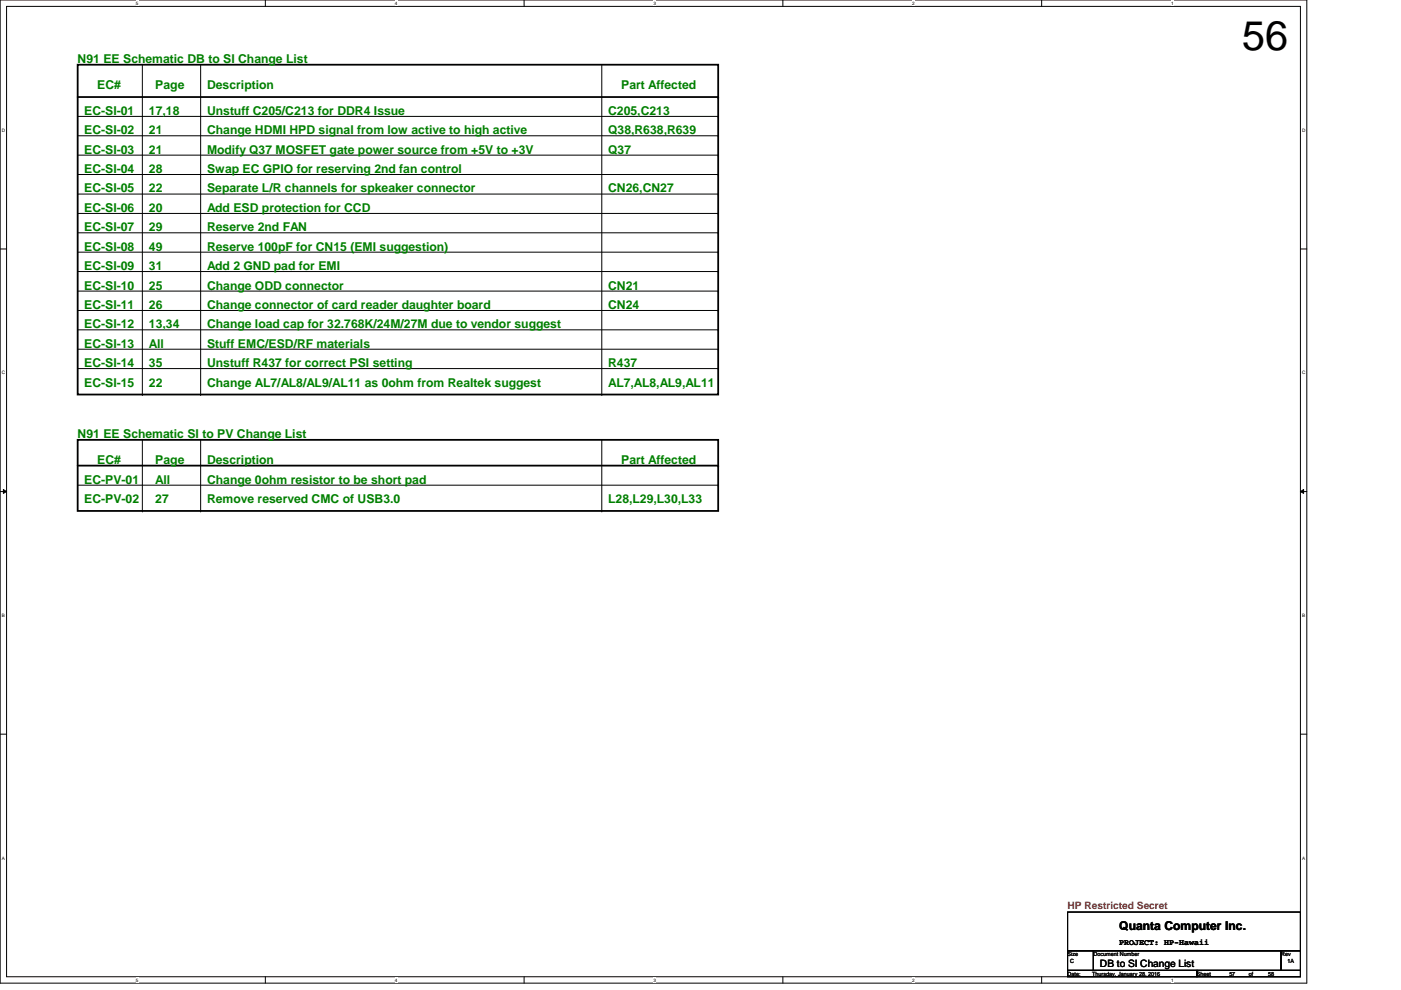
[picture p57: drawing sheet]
<svg xmlns="http://www.w3.org/2000/svg" width="297mm" height="210mm" viewBox="0 0 297 210" stroke-linecap="round" stroke-linejoin="round" font-family="sans-serif">
<defs><g id="words">
<text font-size="8.8" x="263.4" y="10.5">56</text>
<g font-size="2.6" fill="#008000">
<text x="16.5" y="13.4">N91 EE Schematic DB to SI Change List</text>
<text x="20.6" y="18.8">EC#</text>
<text x="32.9" y="18.8">Page</text>
<text x="43.9" y="18.8">Description</text>
<text x="131.7" y="18.8">Part Affected</text>
<text x="17.9" y="24.3">EC-SI-01</text>
<text x="17.9" y="28.4">EC-SI-02</text>
<text x="31.6" y="24.3">17,18</text>
<text x="31.6" y="28.4">21</text>
<text x="43.9" y="28.4">Change HDMI HPD signal from low active to high active</text>
<text x="43.9" y="24.3">Unstuff C205/C213 for DDR4 Issue</text>
<text x="128.9" y="24.3">C205,C213</text>
<text x="128.9" y="28.4">Q38,R638,R639</text>
<text x="17.9" y="32.6">EC-SI-03</text>
<text x="31.6" y="32.6">21</text>
<text x="43.9" y="32.6">Modify Q37 MOSFET gate power source from +5V to +3V</text>
<text x="128.9" y="32.6">Q37</text>
<text x="17.9" y="36.7">EC-SI-04</text>
<text x="17.9" y="40.8">EC-SI-05</text>
<text x="31.6" y="36.7">28</text>
<text x="31.6" y="40.8">22</text>
<text x="43.9" y="36.7">Swap EC GPIO for reserving 2nd fan control</text>
<text x="43.9" y="40.8">Separate L/R channels for spkeaker connector</text>
<text x="128.9" y="40.8">CN26,CN27</text>
<text x="17.9" y="44.9">EC-SI-06</text>
<text x="31.6" y="44.9">20</text>
<text x="43.9" y="44.9">Add ESD protection for CCD</text>
<text x="17.9" y="49">EC-SI-07</text>
<text x="17.9" y="53.1">EC-SI-08</text>
<text x="31.6" y="49">29</text>
<text x="31.6" y="53.1">49</text>
<text x="43.9" y="49">Reserve 2nd FAN</text>
<text x="43.9" y="53.1">Reserve 100pF for CN15 (EMI suggestion)</text>
<text x="17.9" y="57.3">EC-SI-09</text>
<text x="31.6" y="57.3">31</text>
<text x="43.9" y="57.3">Add 2 GND pad for EMI</text>
<text x="17.9" y="61.4">EC-SI-10</text>
<text x="17.9" y="65.5">EC-SI-11</text>
<text x="31.6" y="61.4">25</text>
<text x="31.6" y="65.5">26</text>
<text x="43.9" y="61.4">Change ODD connector</text>
<text x="43.9" y="65.5">Change connector of card reader daughter board</text>
<text x="128.9" y="65.5">CN24</text>
<text x="128.9" y="61.4">CN21</text>
<text x="17.9" y="69.6">EC-SI-12</text>
<text x="31.6" y="69.6">13,34</text>
<text x="43.9" y="69.6">Change load cap for 32.768K/24M/27M due to vendor suggest</text>
<text x="17.9" y="73.7">EC-SI-13</text>
<text x="17.9" y="77.9">EC-SI-14</text>
<text x="31.6" y="73.7">All</text>
<text x="31.6" y="77.9">35</text>
<text x="43.9" y="77.9">Unstuff R437 for correct PSI setting</text>
<text x="43.9" y="73.7">Stuff EMC/ESD/RF materials</text>
<text x="128.9" y="77.9">R437</text>
<text x="17.9" y="82">EC-SI-15</text>
<text x="31.6" y="82">22</text>
<text x="43.9" y="82">Change AL7/AL8/AL9/AL11 as 0ohm from Realtek suggest</text>
<text x="128.9" y="82">AL7,AL8,AL9,AL11</text>
<text x="16.5" y="92.9">N91 EE Schematic SI to PV Change List</text>
<text x="20.6" y="98.4">EC#</text>
<text x="32.9" y="98.4">Page</text>
<text x="43.9" y="98.4">Description</text>
<text x="131.7" y="98.4">Part Affected</text>
<text x="17.9" y="102.5">EC-PV-01</text>
<text x="17.9" y="106.6">EC-PV-02</text>
<text x="32.9" y="102.5">All</text>
<text x="32.9" y="106.6">27</text>
<text x="43.9" y="106.6">Remove reserved CMC of USB3.0</text>
<text x="43.9" y="102.5">Change 0ohm resistor to be short pad</text>
<text x="128.9" y="106.6">L28,L29,L30,L33</text>
</g>
<text font-size="2.6" x="237.3" y="197.1">Quanta Computer Inc.</text>
<text font-size="2.2" fill="#f00" x="226.4" y="192.7">HP Restricted Secret</text>
<text font-size="2.2" x="233.2" y="205">DB to SI Change List</text>
<text font-size="1.8" x="237.3" y="200.4">PROJECT: HP-Hawaii</text>
<g font-size="1.2">
<text x="226.4" y="202.7">Size</text>
<text x="231.8" y="202.7">Document Number</text>
<text x="271.6" y="202.7">Rev</text>
<text x="226.4" y="206.9">Date:</text>
<text x="226.9" y="204.1">C</text>
<text x="231.6" y="206.9">Thursday, January 28, 2016</text>
<text x="253.8" y="206.9">Sheet</text>
<text x="260.6" y="206.9">57</text>
<text x="264.7" y="206.9">of</text>
<text x="268.9" y="206.9">58</text>
<text x="273" y="204.1">1A</text>
</g>
<g font-size="1">
<text x="28.8" y="1">5</text>
<text x="83.7" y="1">4</text>
<text x="138.6" y="1">3</text>
<text x="193.4" y="1">2</text>
<text x="248.3" y="1">1</text>
<text x=".4" y="27.9">D</text>
<text x="276.1" y="27.9">D</text>
<text x=".4" y="79.4">C</text>
<text x="276.1" y="79.4">C</text>
<text x=".4" y="130.8">B</text>
<text x="276.1" y="130.8">B</text>
<text x=".4" y="182.2">A</text>
<text x="276.1" y="182.2">A</text>
<text x="28.8" y="208.1">5</text>
<text x="83.7" y="208.1">4</text>
<text x="138.6" y="208.1">3</text>
<text x="193.4" y="208.1">2</text>
<text x="248.3" y="208.1">1</text>
</g>
</g></defs>
<path d="M0 0h277.1v208.4h-277.1zM1.4 1.4h274.3v205.7h-274.3z" fill="none" stroke="#000" stroke-width=".21"/>
<g fill="#fff">
<path d="M28.8 .1h.6v1.1h-.6z"/>
<path d="M28.8 207.2h.6v1.1h-.6z"/>
</g>
<path d="M56.3 0v1.4M56.3 207.1v1.3" fill="none" stroke="#000" stroke-width=".21"/>
<g fill="#fff">
<path d="M83.7 .1h.5v1.1h-.5z"/>
<path d="M83.7 207.2h.5v1.1h-.5z"/>
</g>
<path d="M111.1 0v1.4M111.1 207.1v1.3" fill="none" stroke="#000" stroke-width=".21"/>
<g fill="#fff">
<path d="M138.6 .1h.5v1.1h-.5z"/>
<path d="M138.6 207.2h.5v1.1h-.5z"/>
</g>
<path d="M166 0v1.4M166 207.1v1.3" fill="none" stroke="#000" stroke-width=".21"/>
<g fill="#fff">
<path d="M193.4 .1h.6v1.1h-.6z"/>
<path d="M193.4 207.2h.6v1.1h-.6z"/>
</g>
<path d="M220.8 0v1.4M220.8 207.1v1.3" fill="none" stroke="#000" stroke-width=".21"/>
<g fill="#fff">
<path d="M248.3 .1h.5v1.1h-.5z"/>
<path d="M248.3 207.2h.5v1.1h-.5z"/>
<path d="M.4 27.1h.7v1.1h-.7z"/>
<path d="M276.1 27.1h.7v1.1h-.7z"/>
<path d="M.4 78.5h.7v1.1h-.7z"/>
<path d="M276.1 78.5h.7v1.1h-.7z"/>
</g>
<path d="M0 52.8h1.4M275.7 52.8h1.4" fill="none" stroke="#000" stroke-width=".21"/>
<g fill="#fff">
<path d="M.4 129.9h.6v1.1h-.6z"/>
<path d="M276.1 129.9h.6v1.1h-.6z"/>
</g>
<path d="M0 104.2h1.4M.7 103.8l.7 .4-.7 .4zM275.7 104.2l.7-.4v.8zM275.7 104.2h1.4" fill="none" stroke="#000" stroke-width=".21"/>
<path d="M.7 103.8l.7 .4-.7 .4zM275.7 104.2l.7-.4v.8z" fill="#000"/>
<g fill="#fff">
<path d="M.4 181.4h.6v1.1h-.6z"/>
<path d="M276.1 181.4h.6v1.1h-.6z"/>
</g>
<g fill="none" stroke="#000" stroke-width=".21">
<path d="M30.2 13.7v70M42.5 13.7v70M127.6 13.7v70M16.5 28.8h135.8M16.5 24.7h135.8M16.5 32.9h135.8M16.5 37h135.8M152.3 28.8h.1M152.3 24.7h.1M152.3 32.9h.1M152.3 37h.1M16.5 41.1h135.8"/>
<path d="M16.5 45.3h135.8M16.5 49.4h135.8M16.5 53.5h135.8M16.5 57.6h135.8M152.3 41.1h.1M152.3 45.3h.1M152.3 49.4h.1M152.3 53.5h.1M152.3 57.6h.1M16.5 61.7h135.8M16.5 65.8h135.8M16.5 69.9h135.8"/>
<path d="M16.5 74h135.8M16.5 78.1h135.8M152.3 61.7h.1M152.3 65.8h.1M152.3 69.9h.1M152.3 74h.1M152.3 78.1h.1M30.2 83.7h.1M30.2 93.3v15M42.5 83.7h.1M42.5 93.3v15M127.6 83.7h.1"/>
<path d="M127.6 93.3v15M16.5 102.9h135.8M30.2 108.3h.1M42.5 108.3h.1M127.6 108.3h.1M152.3 102.9h.1M0 155.7h1.4M275.7 155.7h1.4M226.4 193.4h49.3v8.2h-49.3zM226.4 201.6h5.4v4.1h-5.4zM226.4 205.7h27.4v1.4h-27.4zM231.8 201.6h39.8v4.1h-39.8z"/>
<path d="M253.8 205.7h21.9v1.4h-21.9zM271.6 201.6h4.1v4.1h-4.1z"/>
</g>
<path d="M16.5 13.7h135.8v70h-135.8zM16.5 20.6h135.8M16.5 93.3h135.8v15h-135.8zM16.5 98.7h135.8" fill="none" stroke="#000" stroke-width=".38"/>
<g fill="#000">
<circle cx="152.3" cy="20.6" r=".19"/>
<circle cx="152.3" cy="98.7" r=".19"/>
</g>
<use href="#words"/>
</svg>
